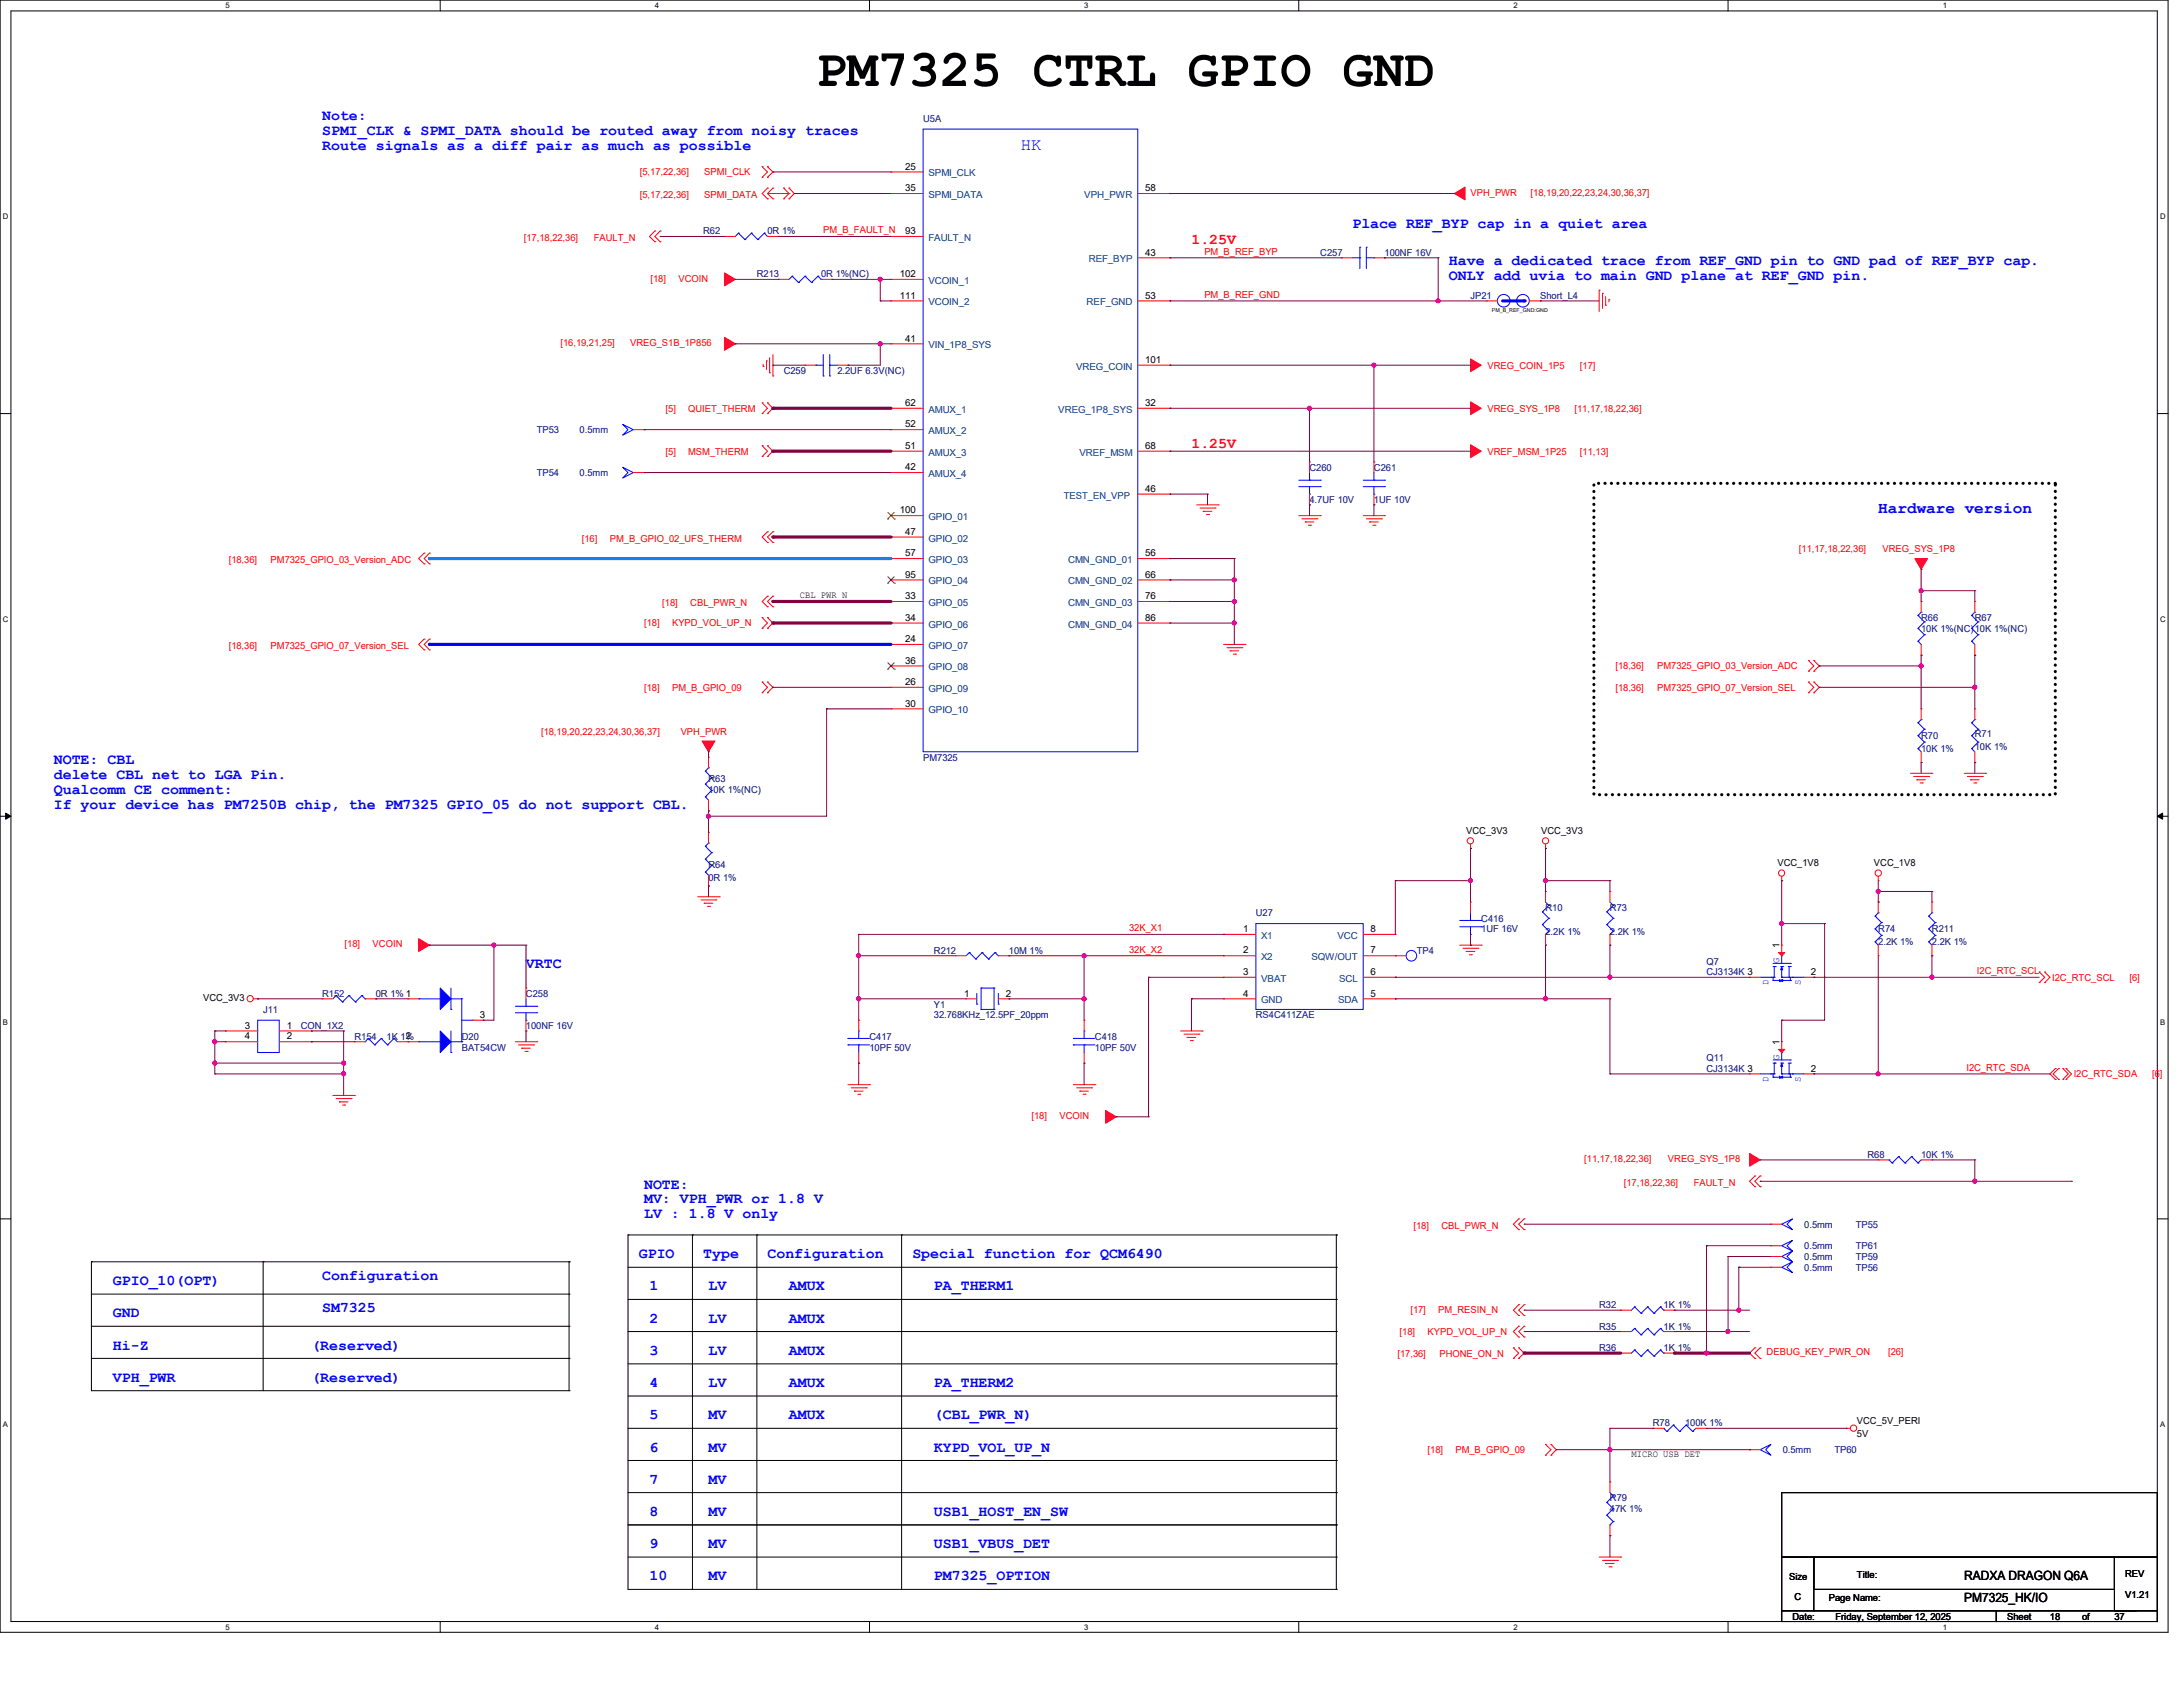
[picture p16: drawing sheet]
<svg xmlns="http://www.w3.org/2000/svg" width="558mm" height="431mm" viewBox="0 0 558 431" stroke-linecap="round" stroke-linejoin="round" font-family="sans-serif">
<defs><g id="words">
<text font-size="13.2" x="208.5" y="22">PM7325 CTRL GPIO GND</text>
<text font-size="4.4" fill="#00f" x="260.9" y="38.4">HK</text>
<text font-size="4.1" fill="#00f" x="480.1" y="131.1">Hardware version</text>
<g font-size="3.8" fill="#00f">
<text x="82.3" y="30.7">Note:</text>
<text x="82.3" y="34.5">SPMI_CLK &amp; SPMI_DATA should be routed away from noisy traces</text>
<text x="82.3" y="38.3">Route signals as a diff pair as much as possible</text>
<text x="345.7" y="58.1">Place REF_BYP cap in a quiet area</text>
<text x="370.4" y="67.7">Have a dedicated trace from REF_GND pin to GND pad of REF_BYP cap.</text>
<text x="370.4" y="71.5">ONLY add uvia to main GND plane at REF_GND pin.</text>
<text x="13.8" y="195.3">NOTE: CBL</text>
<text x="13.8" y="199.1">delete CBL net to LGA Pin.</text>
<text x="13.8" y="202.9">Qualcomm CE comment:</text>
<text x="13.8" y="206.7">If your device has PM7250B chip, the PM7325 GPIO_05 do not support CBL.</text>
<text x="134.5" y="247.4">VRTC</text>
<text x="164.6" y="303.7">NOTE:</text>
<text x="164.6" y="307.5">MV: VPH_PWR or 1.8 V</text>
<text x="164.6" y="311.3">LV : 1.8 V only</text>
<text x="163.3" y="321.5">GPIO</text>
<text x="179.7" y="321.5">Type</text>
<text x="196.2" y="321.5">Configuration</text>
<text x="233.2" y="321.5">Special function for QCM6490</text>
<text x="28.9" y="328.3">GPIO_10(OPT)</text>
<text x="82.3" y="327">Configuration</text>
<text x="166" y="329.7">1</text>
<text x="181.1" y="329.7">LV</text>
<text x="201.7" y="329.7">AMUX</text>
<text x="238.7" y="329.7">PA_THERM1</text>
<text x="82.3" y="335.2">SM7325</text>
<text x="28.9" y="336.5">GND</text>
<text x="166" y="337.9">2</text>
<text x="181.1" y="337.9">LV</text>
<text x="201.7" y="337.9">AMUX</text>
<text x="28.9" y="344.8">Hi-Z</text>
<text x="79.6" y="344.8">(Reserved)</text>
<text x="166" y="346.2">3</text>
<text x="181.1" y="346.2">LV</text>
<text x="201.7" y="346.2">AMUX</text>
<text x="28.9" y="353">VPH_PWR</text>
<text x="79.6" y="353">(Reserved)</text>
<text x="166" y="354.4">4</text>
<text x="181.1" y="354.4">LV</text>
<text x="201.7" y="354.4">AMUX</text>
<text x="238.7" y="354.4">PA_THERM2</text>
<text x="166" y="362.6">5</text>
<text x="181.1" y="362.6">MV</text>
<text x="201.7" y="362.6">AMUX</text>
<text x="238.7" y="362.6">(CBL_PWR_N)</text>
<text x="166" y="370.8">6</text>
<text x="181.1" y="370.8">MV</text>
<text x="238.7" y="370.8">KYPD_VOL_UP_N</text>
<text x="166" y="379.1">7</text>
<text x="181.1" y="379.1">MV</text>
<text x="166" y="387.3">8</text>
<text x="181.1" y="387.3">MV</text>
<text x="238.7" y="387.3">USB1_HOST_EN_SW</text>
<text x="166" y="395.6">9</text>
<text x="181.1" y="395.6">MV</text>
<text x="238.7" y="395.6">USB1_VBUS_DET</text>
<text x="166" y="403.8">10</text>
<text x="181.1" y="403.8">MV</text>
<text x="238.7" y="403.8">PM7325_OPTION</text>
</g>
<g font-size="3.8" fill="#f00">
<text x="304.5" y="62.2">1.25V</text>
<text x="304.5" y="114.4">1.25V</text>
</g>
<g font-size="3.3">
<text x="502.1" y="403.8">RADXA DRAGON Q6A</text>
<text x="502.1" y="409.3">PM7325_HK/IO</text>
</g>
<g font-size="2.5" fill="#000080">
<text x="236" y="31.1">U5A</text>
<text x="179.7" y="59.9">R62</text>
<text x="196.2" y="59.9">0R 1%</text>
<text x="337.5" y="65.4">C257</text>
<text x="353.9" y="65.4">100NF 16V</text>
<text x="193.5" y="70.9">R213</text>
<text x="209.9" y="70.9">0R 1%(NC)</text>
<text x="375.9" y="76.4">JP21</text>
<text x="393.7" y="76.4">Short_L4</text>
<text x="200.3" y="95.5">C259</text>
<text x="214" y="95.5">2.2UF 6.3V(NC)</text>
<text x="137.2" y="110.7">TP53</text>
<text x="148.2" y="110.7">0.5mm</text>
<text x="137.2" y="121.6">TP54</text>
<text x="148.2" y="121.6">0.5mm</text>
<text x="334.7" y="120.3">C260</text>
<text x="351.2" y="120.3">C261</text>
<text x="334.7" y="128.5">4.7UF 10V</text>
<text x="351.2" y="128.5">1UF 10V</text>
<text x="491.1" y="158.7">R66</text>
<text x="491.1" y="161.4">10K 1%(NC)10K 1%(NC)</text>
<text x="504.8" y="158.7">R67</text>
<text x="491.1" y="188.8">R70</text>
<text x="504.8" y="188.3">R71</text>
<text x="504.8" y="191.6">10K 1%</text>
<text x="236" y="194.3">PM7325</text>
<text x="491.1" y="192.1">10K 1%</text>
<text x="181.1" y="199.8">R63</text>
<text x="181.1" y="202.6">10K 1%(NC)</text>
<text x="181.1" y="221.7">R64</text>
<text x="181.1" y="225">0R 1%</text>
<text x="395.1" y="232.7">R10</text>
<text x="411.5" y="232.7">R73</text>
<text x="321" y="234.1">U27</text>
<text x="378.6" y="235.5">C416</text>
<text x="378.6" y="238.2">1UF 16V</text>
<text x="395.1" y="238.8">2.2K 1%</text>
<text x="411.5" y="238.8">2.2K 1%</text>
<text x="480.1" y="238.2">R74</text>
<text x="493.8" y="238.2">R211</text>
<text x="238.7" y="243.7">R212</text>
<text x="257.9" y="243.7">10M 1%</text>
<text x="362.2" y="243.7">TP4</text>
<text x="480.1" y="241.5">2.2K 1%</text>
<text x="493.8" y="241.5">2.2K 1%</text>
<text x="436.2" y="246.4">Q7</text>
<text x="436.2" y="249.2">CJ3134K 3</text>
<text x="82.3" y="254.7">R152</text>
<text x="96.1" y="254.7">0R 1% 1</text>
<text x="134.5" y="254.7">C258</text>
<text x="238.7" y="257.4">Y1</text>
<text x="67.3" y="258.8">J11</text>
<text x="76.9" y="262.9">CON_1X2</text>
<text x="134.5" y="262.9">100NF 16V</text>
<text x="238.7" y="260.1">32.768KHz_12.5PF_20ppm</text>
<text x="321" y="260.1">RS4C411ZAE</text>
<text x="90.6" y="265.6">R154</text>
<text x="98.8" y="265.6">1K 1%</text>
<text x="118" y="265.6">D20</text>
<text x="118" y="268.4">BAT54CW</text>
<text x="222.2" y="265.6">C417</text>
<text x="222.2" y="268.4">10PF 50V</text>
<text x="279.9" y="265.6">C418</text>
<text x="279.9" y="268.4">10PF 50V</text>
<text x="436.2" y="271.1">Q11</text>
<text x="436.2" y="273.9">CJ3134K 3</text>
<text x="477.4" y="295.8">R68</text>
<text x="491.1" y="295.8">10K 1%</text>
<text x="461.2" y="313.6">0.5mm</text>
<text x="474.3" y="313.6">TP55</text>
<text x="461.2" y="319.2">0.5mm</text>
<text x="461.2" y="321.9">0.5mm</text>
<text x="474.3" y="319.2">TP61</text>
<text x="474.3" y="321.9">TP59</text>
<text x="461.2" y="324.6">0.5mm</text>
<text x="474.3" y="324.6">TP56</text>
<text x="408.8" y="334.2">R32</text>
<text x="425.2" y="334.2">1K 1%</text>
<text x="408.8" y="339.7">R35</text>
<text x="425.2" y="339.7">1K 1%</text>
<text x="408.8" y="345.2">R36</text>
<text x="425.2" y="345.2">1K 1%</text>
<text x="422.5" y="364.4">R78</text>
<text x="430.7" y="364.4">100K 1%</text>
<text x="455.7" y="371.3">0.5mm</text>
<text x="468.9" y="371.3">TP60</text>
<text x="411.5" y="383.6">R79</text>
<text x="411.5" y="386.3">47K 1%</text>
</g>
<g font-size="2.5" fill="#f00">
<text x="163.5" y="44.8">[5,17,22,36]</text>
<text x="180" y="44.8">SPMI_CLK</text>
<text x="163.5" y="50.6">[5,17,22,36]</text>
<text x="180" y="50.6">SPMI_DATA</text>
<text x="375.9" y="50">VPH_PWR</text>
<text x="391.2" y="50">[18,19,20,22,23,24,30,36,37]</text>
<text x="210.4" y="59.6">PM_B_FAULT_N</text>
<text x="133.9" y="61.6">[17,18,22,36]</text>
<text x="151.8" y="61.6">FAULT_N</text>
<text x="307.8" y="65.1">PM_B_REF_BYP</text>
<text x="166.3" y="72">[18]</text>
<text x="173.4" y="72">VCOIN</text>
<text x="307.8" y="76.1">PM_B_REF_GND</text>
<text x="143.3" y="88.4">[16,19,21,25]</text>
<text x="161.1" y="88.4">VREG_S1B_1P856</text>
<text x="380.2" y="94.2">VREG_COIN_1P5</text>
<text x="403.9" y="94.2">[17]</text>
<text x="170.1" y="105.2">[5]</text>
<text x="175.9" y="105.2">QUIET_THERM</text>
<text x="380.2" y="105.2">VREG_SYS_1P8</text>
<text x="402.5" y="105.2">[11,17,18,22,36]</text>
<text x="170.1" y="116.1">[5]</text>
<text x="175.9" y="116.1">MSM_THERM</text>
<text x="380.2" y="116.1">VREF_MSM_1P25</text>
<text x="403.9" y="116.1">[11,13]</text>
<text x="58.5" y="143.8">[18,36]</text>
<text x="69.2" y="143.8">PM7325_GPIO_03_Version_ADC</text>
<text x="148.7" y="138.3">[16]</text>
<text x="155.9" y="138.3">PM_B_GPIO_02_UFS_THERM</text>
<text x="459.8" y="141.1">[11,17,18,22,36]</text>
<text x="481.2" y="141.1">VREG_SYS_1P8</text>
<text x="169.3" y="154.8">[18]</text>
<text x="176.4" y="154.8">CBL_PWR_N</text>
<text x="164.6" y="160">[18]</text>
<text x="171.8" y="160">KYPD_VOL_UP_N</text>
<text x="58.5" y="165.8">[18,36]</text>
<text x="69.2" y="165.8">PM7325_GPIO_07_Version_SEL</text>
<text x="412.9" y="171">[18,36]</text>
<text x="423.6" y="171">PM7325_GPIO_03_Version_ADC</text>
<text x="164.6" y="176.5">[18]</text>
<text x="171.8" y="176.5">PM_B_GPIO_09</text>
<text x="412.9" y="176.5">[18,36]</text>
<text x="423.6" y="176.5">PM7325_GPIO_07_Version_SEL</text>
<text x="138.3" y="187.7">[18,19,20,22,23,24,30,36,37]</text>
<text x="174" y="187.7">VPH_PWR</text>
<text x="288.6" y="238">32K_X1</text>
<text x="88.1" y="242.1">[18]</text>
<text x="95.2" y="242.1">VCOIN</text>
<text x="288.6" y="243.4">32K_X2</text>
<text x="505.3" y="248.9">I2C_RTC_SCL</text>
<text x="524.6" y="250.6">I2C_RTC_SCL</text>
<text x="544.3" y="250.6">[6]</text>
<text x="502.6" y="273.6">I2C_RTC_SDA</text>
<text x="530.1" y="275.3">I2C_RTC_SDA</text>
<text x="550.1" y="275.3">[6</text>
<text x="552.1" y="275.3">]</text>
<text x="263.7" y="286">[18]</text>
<text x="270.8" y="286">VCOIN</text>
<text x="405" y="296.9">[11,17,18,22,36]</text>
<text x="426.3" y="296.9">VREG_SYS_1P8</text>
<text x="415.1" y="302.9">[17,18,22,36]</text>
<text x="432.9" y="302.9">FAULT_N</text>
<text x="361.3" y="313.9">[18]</text>
<text x="368.5" y="313.9">CBL_PWR_N</text>
<text x="360.5" y="335.6">[17]</text>
<text x="367.6" y="335.6">PM_RESIN_N</text>
<text x="357.8" y="341.1">[18]</text>
<text x="364.9" y="341.1">KYPD_VOL_UP_N</text>
<text x="357.2" y="346.6">[17,36]</text>
<text x="367.9" y="346.6">PHONE_ON_N</text>
<text x="451.6" y="346.3">DEBUG_KEY_PWR_ON</text>
<text x="482.6" y="346.3">[26]</text>
<text x="364.9" y="371.3">[18]</text>
<text x="372" y="371.3">PM_B_GPIO_09</text>
</g>
<g font-size="2.5">
<text x="231.4" y="43.3">25</text>
<text x="231.4" y="48.9">35</text>
<text x="292.7" y="48.9">58</text>
<text x="231.4" y="59.8">93</text>
<text x="292.7" y="65.3">43</text>
<text x="230" y="70.8">102</text>
<text x="230" y="76.3">111</text>
<text x="292.7" y="76.3">53</text>
<text x="231.4" y="87.2">41</text>
<text x="292.7" y="92.7">101</text>
<text x="231.4" y="103.7">62</text>
<text x="292.7" y="103.7">32</text>
<text x="231.4" y="109.2">52</text>
<text x="231.4" y="114.7">51</text>
<text x="292.7" y="114.7">68</text>
<text x="231.4" y="120.1">42</text>
<text x="292.7" y="125.6">46</text>
<text x="230" y="131.1">100</text>
<text x="231.4" y="136.6">47</text>
<text x="231.4" y="142.1">57</text>
<text x="292.7" y="142.1">56</text>
<text x="231.4" y="147.6">95</text>
<text x="292.7" y="147.6">66</text>
<text x="204.4" y="152.9">CBL_PWR_N</text>
<text x="231.4" y="153.1">33</text>
<text x="292.7" y="153.1">76</text>
<text x="231.4" y="158.6">34</text>
<text x="292.7" y="158.6">86</text>
<text x="231.4" y="164">24</text>
<text x="231.4" y="169.5">36</text>
<text x="231.4" y="175">26</text>
<text x="231.4" y="180.5">30</text>
<text x="374.8" y="213">VCC_3V3</text>
<text x="394" y="213">VCC_3V3</text>
<text x="454.3" y="221.2">VCC_1V8</text>
<text x="479" y="221.2">VCC_1V8</text>
<text x="317.8" y="238.1">1</text>
<text x="350.4" y="238.1">8</text>
<text x="317.8" y="243.6">2</text>
<text x="350.4" y="243.6">7</text>
<text x="454.8" y="242.3" transform="rotate(-90 454.8 242.3)">1</text>
<text x="317.8" y="249.1">3</text>
<text x="350.4" y="249.1">6</text>
<text x="462.8" y="249.1">2</text>
<text x="51.9" y="255.8">VCC_3V3</text>
<text x="246.4" y="254.6">1</text>
<text x="257.1" y="254.6">2</text>
<text x="317.8" y="254.6">4</text>
<text x="350.4" y="254.6">5</text>
<text x="62.6" y="262.8">3</text>
<text x="73.3" y="262.8">1</text>
<text x="122.6" y="260.1">3</text>
<text x="62.6" y="265.6">4</text>
<text x="73.3" y="265.6">2</text>
<text x="103.8" y="265.6">2</text>
<text x="454.8" y="267" transform="rotate(-90 454.8 267)">1</text>
<text x="462.8" y="273.8">2</text>
<text x="474.6" y="363.9">VCC_5V_PERI</text>
<text x="474.6" y="367.2">5V</text>
<text x="417" y="372.3">MICRO USB DET</text>
<text x="457.3" y="403.6">Size</text>
<text x="474.6" y="403.1">Title:</text>
<text x="543.2" y="402.8">REV</text>
<text x="458.2" y="413.8">Date:</text>
<text x="458.7" y="408.9">C</text>
<text x="467.5" y="409.1">Page Name:</text>
<text x="469.1" y="413.8">Friday, September 12, 2025</text>
<text x="513" y="413.8">Sheet</text>
<text x="524" y="413.8">18</text>
<text x="532.2" y="413.8">of</text>
<text x="540.5" y="413.8">37</text>
<text x="543.2" y="408.3">V1.21</text>
</g>
<g font-size="2.5" fill="#004080">
<text x="237.3" y="45.1">SPMI_CLK</text>
<text x="237.3" y="50.6">SPMI_DATA</text>
<text x="277.2" y="50.6">VPH_PWR</text>
<text x="237.3" y="61.6">FAULT_N</text>
<text x="278.3" y="67">REF_BYP</text>
<text x="237.3" y="72.5">VCOIN_1</text>
<text x="237.3" y="78">VCOIN_2</text>
<text x="277.7" y="78">REF_GND</text>
<text x="237.3" y="89">VIN_1P8_SYS</text>
<text x="275" y="94.4">VREG_COIN</text>
<text x="237.3" y="105.5">AMUX_1</text>
<text x="270.5" y="105.5">VREG_1P8_SYS</text>
<text x="237.3" y="110.9">AMUX_2</text>
<text x="237.3" y="116.4">AMUX_3</text>
<text x="275.9" y="116.4">VREF_MSM</text>
<text x="237.3" y="121.9">AMUX_4</text>
<text x="271.9" y="127.4">TEST_EN_VPP</text>
<text x="237.3" y="132.9">GPIO_01</text>
<text x="237.3" y="143.8">GPIO_03</text>
<text x="237.3" y="138.3">GPIO_02</text>
<text x="273" y="143.8">CMN_GND_01</text>
<text x="237.3" y="149.3">GPIO_04</text>
<text x="273" y="149.3">CMN_GND_02</text>
<text x="237.3" y="154.8">GPIO_05</text>
<text x="273" y="154.8">CMN_GND_03</text>
<text x="237.3" y="160.3">GPIO_06</text>
<text x="273" y="160.3">CMN_GND_04</text>
<text x="237.3" y="165.8">GPIO_07</text>
<text x="237.3" y="171.3">GPIO_08</text>
<text x="237.3" y="176.7">GPIO_09</text>
<text x="237.3" y="182.2">GPIO_10</text>
<text x="322.4" y="239.9">X1</text>
<text x="341.9" y="239.9">VCC</text>
<text x="322.4" y="245.3">X2</text>
<text x="335.2" y="245.3">SQW/OUT</text>
<text x="322.4" y="250.8">VBAT</text>
<text x="342.3" y="250.8">SCL</text>
<text x="322.4" y="256.3">GND</text>
<text x="342" y="256.3">SDA</text>
</g>
<g font-size="2.5" fill="#00f">
<text x="452" y="251.6" transform="rotate(-90 452 251.6)">D</text>
<text x="454.8" y="246.1" transform="rotate(-90 454.8 246.1)">G</text>
<text x="460.3" y="251.6" transform="rotate(-90 460.3 251.6)">S</text>
<text x="454.8" y="270.8" transform="rotate(-90 454.8 270.8)">G</text>
<text x="452" y="276.3" transform="rotate(-90 452 276.3)">D</text>
<text x="460.3" y="276.3" transform="rotate(-90 460.3 276.3)">S</text>
</g>
<g font-size="2">
<text x="57.7" y="2.1">5</text>
<text x="167.4" y="2.1">4</text>
<text x="277.1" y="2.1">3</text>
<text x="386.8" y="2.1">2</text>
<text x="496.6" y="2.1">1</text>
<text x=".8" y="56">D</text>
<text x="552.2" y="56">D</text>
<text x=".8" y="158.9">C</text>
<text x="552.2" y="158.9">C</text>
<text x=".8" y="261.7">B</text>
<text x="552.2" y="261.7">B</text>
<text x=".8" y="364.6">A</text>
<text x="552.2" y="364.6">A</text>
<text x="57.7" y="416.3">5</text>
<text x="167.4" y="416.3">4</text>
<text x="277.1" y="416.3">3</text>
<text x="386.8" y="416.3">2</text>
<text x="496.6" y="416.3">1</text>
</g>
<text font-size="1.4" x="381.3" y="79.7">PM_B_REF_GND:GND</text>
</g></defs>
<g fill="none" stroke="#000" stroke-width=".26">
<path d="M0 0h554.2v417h-554.2zM2.8 2.8h548.6v411.5h-548.6zM112.5 0v2.8M222.2 0v2.8M332 0v2.8M441.7 0v2.8M0 105.7h2.8M551.4 105.7h2.8M0 208.5h2.8M1.4 207.7l1.4 .8-1.4 .8zM551.4 208.5l1.4-.8v1.6zM551.4 208.5h2.8"/>
<path d="M0 311.4h2.8M160.5 315.5h.1M160.5 315.5h181.1M160.5 315.5v90.6h181.1M177 315.5h.1M177 315.5v90.6M193.5 315.5h.1M193.5 315.5v90.6M230.5 315.5h.1M230.5 315.5v90.6M341.6 315.5h.1M341.6 315.5v90.6"/>
<path d="M551.4 311.4h2.8M23.4 322.4h.1M23.4 322.4h122.1M23.4 322.4v32.9h122.1M23.4 330.6h122.1M23.4 338.8h122.1M67.3 322.4h.1M67.3 322.4v32.9M145.5 322.4h.1M145.5 330.6h.1M145.5 338.8h.1M145.5 322.4v32.9"/>
<path d="M160.5 323.8h181.1M160.5 332h181.1M341.6 323.8h.1M341.6 332h.1M23.4 347h122.1M145.5 347h.1M145.5 355.3h.1M160.5 340.2h181.1M160.5 348.4h181.1M160.5 356.7h181.1M341.6 340.2h.1M341.6 348.4h.1"/>
<path d="M341.6 356.7h.1M160.5 364.9h181.1M160.5 373.1h181.1M341.6 364.9h.1M341.6 373.1h.1M160.5 381.3h181.1M160.5 389.6h181.1M160.5 397.8h181.1M341.6 381.3h.1M341.6 389.6h.1M341.6 397.8h.1M112.5 414.3v2.7"/>
<path d="M222.2 414.3v2.7M332 414.3v2.7M341.6 406.1h.1M441.7 414.3v2.7"/>
</g>
<path d="M1.4 207.7l1.4 .8-1.4 .8zM551.4 208.5l1.4-.8v1.6z" fill="#000"/>
<path d="M407.4 123.5h118v79.5h-118z" fill="none" stroke="#000" stroke-width=".8" stroke-dasharray="0 1.6"/>
<g fill="none" stroke="#f00" stroke-width=".26">
<path d="M167.4 59h.1M167.4 59l-1.4 1.4 1.4 1.4M168.7 59h.1M168.7 59l-1.3 1.4 1.3 1.4M194.8 45.3h.1M194.8 42.6h.1M194.8 42.6l1.4 1.3-1.4 1.4M196.2 48h.1M196.2 50.8h.1M196.2 42.6h.1M196.2 45.3h.1M196.2 48l-1.4 1.4 1.4 1.4"/>
<path d="M196.2 49.4l1.4 1.4M196.2 49.4h5.5M196.2 42.6l1.4 1.3-1.4 1.4M197.6 48h.1M197.6 50.8h.1M197.6 48l-1.4 1.4M200.3 48h.1M200.3 50.8h.1M200.3 48l1.4 1.4M201.7 50.8h.1M201.7 48h.1M201.7 49.4h.1"/>
<path d="M201.7 48l1.3 1.4-1.3 1.4M201.7 49.4l-1.4 1.4M167.4 61.8h.1M168.7 61.8h.1M408.8 74.1h.1M408.8 74.1v5.5M409.6 74.9h.1M409.6 74.9v3.9M410.4 78h.1M410.4 75.8v2.2M411.3 76.6h.1M411.3 76.6v.5"/>
<path d="M195.1 93.6h.1M195.1 93v.6M195.9 92.2h.1M195.9 92.2v2.2M196.7 95.2h.1M196.7 91.4v3.8M197.6 96.1h.1M197.6 90.6v5.5M305.9 129h5.5M306.7 129.8h3.9M307.6 130.6h.1M307.6 130.6h2.2"/>
<path d="M308.4 131.4h.5M308.9 131.4h.1M310.6 129.8h.1M311.4 129h.1M332 131.7h5.5M332.8 132.5h3.8M333.6 133.3h.1M333.6 133.3h2.2M334.4 134.2h.6M335 134.2h.1M336.6 132.5h.1M337.5 131.7h.1"/>
<path d="M348.4 131.7h5.5M349.2 132.5h3.9M350.1 133.3h.1M350.1 133.3h2.2M350.9 134.2h.6M351.5 134.2h.1M353.1 132.5h.1M353.9 131.7h.1M312.8 164.6h5.5M313.6 165.5h3.9M314.4 166.3h.1M314.4 166.3h2.2"/>
<path d="M315.3 167.1h.5M315.8 167.1h.1M317.5 165.5h.1M318.3 164.6h.1M488.4 197.6h5.4M489.2 198.4h3.8M490 199.2h.1M490 199.2h2.2M493 198.4h.1M493.8 197.6h.1M502.1 197.6h5.4M502.9 198.4h3.8"/>
<path d="M503.7 199.2h.1M503.7 199.2h2.2M506.7 198.4h.1M507.5 197.6h.1M375.9 216.7h.1M375.9 215.6v1.1M395.1 216.7h.1M395.1 215.6v1.1M490.8 200h.6M491.4 200h.1M504.5 200h.6M505.1 200h.1"/>
<path d="M178.4 229.1h5.5M179.2 229.9h3.8M180 230.8h.1M180 230.8h2.2M180.8 231.6h.6M181.4 231.6h.1M183 229.9h.1M183.9 229.1h.1M455.4 225h.1M455.4 223.9v1.1M480.1 225h.1M480.1 223.9v1.1"/>
<path d="M64.8 255.2h1.1M65.9 255.2h.1M373.1 241.5h5.5M373.9 242.3h3.9M374.8 243.1h.1M374.8 243.1h2.2M375.6 243.9h.5M376.1 243.9h.1M377.8 242.3h.1M378.6 241.5h.1M85.1 279.9h5.5M90.6 279.9h.1"/>
<path d="M131.7 266.1h5.5M132.5 267h3.9M133.3 267.8h.1M133.3 267.8h2.3M134.2 268.6h.5M134.7 268.6h.1M136.4 267h.1M137.2 266.1h.1M216.7 277.1h5.5M217.6 277.9h3.8M218.4 278.8h.1M218.4 278.8h2.2"/>
<path d="M219.2 279.6h.6M219.8 279.6h.1M221.4 277.9h.1M222.2 277.1h.1M274.4 277.1h5.5M275.2 277.9h3.8M276 278.8h.1M276 278.8h2.2M276.9 279.6h.5M277.4 279.6h.1M279 277.9h.1M279.9 277.1h.1"/>
<path d="M301.8 263.4h5.5M302.6 264.2h3.9M303.4 265h.1M303.4 265h2.2M304.3 265.9h.5M304.8 265.9h.1M306.5 264.2h.1M307.3 263.4h.1M85.9 280.7h3.8M86.7 281.5h.1M86.7 281.5h2.2M87.5 282.3h.6"/>
<path d="M88.1 282.3h.1M89.7 280.7h.1M471.9 364.9h.1M471.9 364.9h1.1M408.8 397.8h5.5M409.6 398.7h3.9M410.4 399.5h.1M410.4 399.5h2.2M413.5 398.7h.1M414.3 397.8h.1M411.3 400.3h.5M411.8 400.3h.1"/>
<circle cx="375.8" cy="214.8" r=".8"/>
<circle cx="395.1" cy="214.8" r=".8"/>
<circle cx="455.4" cy="223" r=".79"/>
<circle cx="480.1" cy="223.1" r=".8"/>
<circle cx="63.9" cy="255.1" r=".79"/>
<circle cx="473.8" cy="364.9" r=".8"/>
</g>
<path d="M185.2 69.7l2.8 1.7-2.8 1.6z" fill-rule="evenodd" fill="#f00"/>
<path d="M185.2 69.7l2.8 1.7-2.8 1.6z" fill="none" stroke="#f00" stroke-width=".26"/>
<path d="M185.2 86.2l2.8 1.6-2.8 1.7z" fill-rule="evenodd" fill="#f00"/>
<g fill="none" stroke="#f00" stroke-width=".26">
<path d="M185.2 86.2l2.8 1.6-2.8 1.7zM194.8 105.7h.1M194.8 102.9h.1M194.8 116.6h.1M194.8 113.9h.1M194.8 102.9l1.4 1.4-1.4 1.4M194.8 113.9l1.4 1.4-1.4 1.3M196.2 102.9h.1M196.2 105.7h.1M196.2 113.9h.1M196.2 116.6h.1M196.2 102.9l1.4 1.4-1.4 1.4"/>
<path d="M196.2 113.9l1.4 1.4-1.4 1.3M194.8 157.8h.1M194.8 157.8l1.4 1.4-1.4 1.3M196.2 157.8h.1M196.2 157.8l1.4 1.4-1.4 1.3M194.8 160.5h.1M196.2 160.5h.1"/>
</g>
<path d="M371.8 49.4l2.7-1.6v3.3z" fill-rule="evenodd" fill="#f00"/>
<path d="M371.8 49.4l2.7-1.6v3.3z" fill="none" stroke="#f00" stroke-width=".26"/>
<path d="M375.9 91.7l2.7 1.6-2.7 1.7z" fill-rule="evenodd" fill="#f00"/>
<path d="M375.9 91.7l2.7 1.6-2.7 1.7z" fill="none" stroke="#f00" stroke-width=".26"/>
<path d="M375.9 102.7l2.7 1.6-2.7 1.6z" fill-rule="evenodd" fill="#f00"/>
<path d="M375.9 102.7l2.7 1.6-2.7 1.6z" fill="none" stroke="#f00" stroke-width=".26"/>
<path d="M375.9 113.6l2.7 1.7-2.7 1.6z" fill-rule="evenodd" fill="#f00"/>
<path d="M375.9 113.6l2.7 1.7-2.7 1.6z" fill="none" stroke="#f00" stroke-width=".26"/>
<path d="M107 239.8l2.8 1.7-2.8 1.6z" fill-rule="evenodd" fill="#f00"/>
<g fill="none" stroke="#f00" stroke-width=".26">
<path d="M196.2 135.8h.1M196.2 138.6h.1M196.2 135.8l-1.4 1.4 1.4 1.4M197.6 135.8h.1M197.6 138.6h.1M197.6 135.8l-1.4 1.4 1.4 1.4M196.2 152.3h.1M196.2 155h.1M196.2 152.3l-1.4 1.4 1.4 1.3M197.6 152.3h.1M197.6 155h.1M197.6 152.3l-1.4 1.4 1.4 1.3"/>
<path d="M194.8 177h.1M194.8 174.2h.1M194.8 174.2l1.4 1.4-1.4 1.4M196.2 174.2h.1M196.2 177h.1M196.2 174.2l1.4 1.4-1.4 1.4M107 239.8l2.8 1.7-2.8 1.6z"/>
</g>
<path d="M179.5 189.3h3.3l-1.7 2.8z" fill-rule="evenodd" fill="#f00"/>
<g fill="none" stroke="#f00" stroke-width=".26">
<path d="M108.4 141.3h.1M108.4 144.1h.1M108.4 141.3l-1.4 1.4 1.4 1.4M109.8 141.3h.1M109.8 144.1h.1M109.8 141.3l-1.4 1.4 1.4 1.4M108.4 163.3h.1M108.4 166h.1M108.4 163.3l-1.4 1.3 1.4 1.4M109.8 163.3h.1M109.8 166h.1M109.8 163.3l-1.4 1.3 1.4 1.4"/>
<path d="M179.5 189.3h3.3l-1.7 2.8z"/>
</g>
<path d="M489.5 142.7h3.2l-1.6 2.8z" fill-rule="evenodd" fill="#f00"/>
<g fill="none" stroke="#f00" stroke-width=".26">
<path d="M489.5 142.7h3.2l-1.6 2.8zM462.3 171.5h.1M462.3 168.7h.1M462.3 177h.1M462.3 174.2h.1M462.3 168.7l1.3 1.4-1.3 1.4M462.3 174.2l1.3 1.4-1.3 1.4M463.6 168.7h.1M463.6 171.5h.1M463.6 174.2h.1M463.6 177h.1M463.6 168.7l1.4 1.4-1.4 1.4"/>
<path d="M463.6 174.2l1.4 1.4-1.4 1.4M448.6 300.4h.1M448.6 303.2h.1M448.6 300.4l-1.4 1.4 1.4 1.4M449.9 300.4h.1M449.9 303.2h.1M449.9 300.4l-1.3 1.4 1.3 1.4"/>
</g>
<path d="M447.2 294.7l2.7 1.6-2.7 1.6z" fill-rule="evenodd" fill="#f00"/>
<g fill="none" stroke="#f00" stroke-width=".26">
<path d="M447.2 294.7l2.7 1.6-2.7 1.6zM388.2 311.4h.1M388.2 314.2h.1M388.2 311.4l-1.4 1.4 1.4 1.4M389.6 311.4h.1M389.6 314.2h.1M389.6 311.4l-1.4 1.4 1.4 1.4M388.2 338.8h.1M388.2 333.3h.1M388.2 336.1h.1M388.2 338.8l-1.4 1.4 1.4 1.4M388.2 333.3l-1.4 1.4 1.4 1.4"/>
<path d="M389.6 338.8h.1M389.6 333.3h.1M389.6 336.1h.1M389.6 338.8l-1.4 1.4 1.4 1.4M389.6 333.3l-1.4 1.4 1.4 1.4M386.8 347h.1M386.8 344.3h.1M386.8 344.3l1.4 1.4-1.4 1.3M388.2 341.6h.1M388.2 344.3h.1M388.2 347h.1M388.2 344.3l1.4 1.4-1.4 1.3"/>
<path d="M389.6 341.6h.1M448.6 347h.1M448.6 344.3h.1M448.6 344.3l-1.4 1.4 1.4 1.3M449.9 344.3h.1M449.9 347h.1M449.9 344.3l-1.3 1.4 1.3 1.3M395.1 371.8h.1M395.1 369h.1M395.1 369l1.4 1.4-1.4 1.4M396.5 369h.1M396.5 371.8h.1"/>
<path d="M396.5 369l1.3 1.4-1.3 1.4"/>
</g>
<path d="M282.6 283.7l2.7 1.6-2.7 1.7z" fill-rule="evenodd" fill="#f00"/>
<g fill="none" stroke="#f00" stroke-width=".26">
<path d="M227.8 43.9h.1M227.8 49.4h.1M227.8 43.9h8.2M227.8 49.4h8.2M290.8 49.4h8.2M299 49.4h.1M227.8 76.9h.1M227.8 60.4h.1M227.8 71.4h.1M227.8 76.9h8.2M227.8 60.4h8.2M227.8 71.4h8.2"/>
<path d="M290.8 76.9h8.2M290.8 65.9h8.2M299 65.9h.1M299 76.9h.1M227.8 87.8h.1M227.8 87.8h8.2M290.8 93.3h8.2M299 93.3h.1M227.8 104.3h.1M227.8 109.8h.1M227.8 115.3h.1M227.8 104.3h8.2"/>
<path d="M227.8 109.8h8.2M227.8 115.3h8.2M290.8 104.3h8.2M290.8 115.3h8.2M299 104.3h.1M299 115.3h.1M227.8 120.7h.1M227.8 131.7h.1M227.8 137.2h.1M227.8 120.7h8.2M227.8 131.7h8.2M227.8 137.2h8.2"/>
<path d="M290.8 126.2h8.2M299 126.2h.1M227.8 142.7h.1M227.8 148.2h.1M227.8 153.7h.1M227.8 159.2h.1M227.8 159.2h8.2M227.8 153.7h8.2M227.8 148.2h8.2M227.8 142.7h8.2M290.8 159.2h8.2M290.8 153.7h8.2"/>
<path d="M290.8 148.2h8.2M290.8 142.7h8.2M299 159.2h.1M299 153.7h.1M299 148.2h.1M299 142.7h.1M227.8 164.6h.1M227.8 170.1h.1M227.8 175.6h.1M227.8 164.6h8.2M227.8 170.1h8.2M227.8 175.6h8.2"/>
<path d="M181.1 193.5h.1M181.1 193.5v2.7M227.8 181.1h.1M227.8 181.1h8.2M181.1 207.2h.1M181.1 204.4v2.8M411.5 227.8h.1M411.5 227.8v2.7M411.5 238.7v2.8M411.5 241.5h.1M521.3 248.3h.1M521.3 251h.1"/>
<path d="M521.3 248.3l1.3 1.4-1.3 1.3M522.6 248.3h.1M522.6 251h.1M522.6 248.3l1.4 1.4-1.4 1.3M525.4 273h.1M525.4 275.8h.1M525.4 273l-1.4 1.4 1.4 1.4M526.2 275.8h.1M526.2 273h.1M526.2 273l-1.4 1.4 1.4 1.4M527.3 275.8h.1M527.3 273h.1"/>
<path d="M527.3 273l1.4 1.4-1.4 1.4M528.1 273h.1M528.1 275.8h.1M528.1 273l1.4 1.4-1.4 1.4M282.6 283.7l2.7 1.6-2.7 1.7z"/>
</g>
<path d="M455.4 381.3h96v16.5h-96zM455.4 397.8h8.2v13.7h-8.2zM463.6 397.8h76.9v8.3h-76.9zM540.5 397.8h10.9v13.7h-10.9zM455.4 411.5h54.9v2.8h-54.9zM463.6 411.5h82.3M510.3 411.5h41.1v2.8h-41.1zM545.9 411.5h.1" fill="none" stroke="#000" stroke-width=".26"/>
<g fill="none" stroke="#00f" stroke-width=".26">
<path d="M236 33h54.8v159.1h-54.8zM180.3 197h.1M180.3 197l1.6 1.7M181.1 196.2h.1M181.1 196.2l-.8 .8M181.9 198.7h.1M181.9 198.7l-1.6 1.6M180.3 203.6h.1M180.3 200.3h.1M180.3 203.6l.8 .8M180.3 200.3l1.6 1.6M181.9 201.9h.1"/>
<path d="M181.9 201.9l-1.6 1.7M410.7 233h.1M410.7 236.2h.1M410.7 233l1.7 1.6M410.7 236.2l1.7 1.7M411.5 238.7h.1M411.5 230.5l.9 .8M412.4 231.3h.1M412.4 234.6h.1M412.4 237.9h.1M412.4 231.3l-1.7 1.7M412.4 234.6l-1.7 1.6"/>
<path d="M412.4 237.9l-.9 .8"/>
</g>
<path d="M226.9 132.6h.1M226.9 130.9l1.7 1.7M228.6 130.9l-1.7 1.7M228.6 132.6h.1M226.9 149h.1M226.9 147.4l1.7 1.6M228.6 147.4l-1.7 1.6M228.6 149h.1M226.9 171h.1M226.9 169.3l1.7 1.7M228.6 169.3l-1.7 1.7M228.6 171h.1" fill="none" stroke="#804000" stroke-width=".26"/>
<path d="M112.5 252.4l2.8 2.8-2.8 2.7z" fill-rule="evenodd" fill="#00f"/>
<path d="M112.5 252.4l2.8 2.8-2.8 2.7z" fill="none" stroke="#00f" stroke-width=".26"/>
<path d="M112.5 263.4l2.8 2.7-2.8 2.8z" fill-rule="evenodd" fill="#00f"/>
<g fill="none" stroke="#00f" stroke-width=".26">
<path d="M159.2 108.4l2.7 1.4-2.7 1.4 1.3-1.4zM348.4 124.3h5.5M348.4 122.7h5.5M351.2 126.2h.1M351.2 122.7h.1M351.2 120.7v2M351.2 124.3v1.9M353.9 124.3h.1M353.9 122.7h.1M490.3 191.3h.1M490.3 188h.1M490.3 184.7h.1"/>
<path d="M490.3 191.3l.8 .8M490.3 188l1.6 1.6M490.3 184.7l1.6 1.6M491.1 183.9h.1M491.1 183.9l-.8 .8M491.9 189.6h.1M491.9 186.3h.1M491.9 189.6l-1.6 1.7M491.9 186.3l-1.6 1.7M504 191.3h.1M504 188h.1M504 184.7h.1"/>
<path d="M504 191.3l.8 .8M504 188l1.6 1.6M504 184.7l1.6 1.6M504.8 183.9h.1M504.8 183.9l-.8 .8M505.6 189.6h.1M505.6 186.3h.1M505.6 189.6l-1.6 1.7M505.6 186.3l-1.6 1.7M180.3 219.5h.1M180.3 216.2h.1M180.3 219.5l1.6 1.6"/>
<path d="M180.3 216.2l1.6 1.6M181.1 215.4h.1M181.1 215.4l-.8 .8M181.9 217.8h.1M181.9 217.8l-1.6 1.7M180.3 222.8h.1M180.3 222.8l.8 .8M181.9 221.1h.1M181.9 221.1l-1.6 1.7M321 236h27.4v21.9h-27.4zM394.3 233h.1M394.3 236.2h.1"/>
<path d="M394.3 233l1.6 1.6M394.3 236.2l1.6 1.7M395.1 238.7h.1M395.1 230.5l.8 .8M395.9 231.3h.1M395.9 234.6h.1M395.9 237.9h.1M395.9 231.3l-1.6 1.7M395.9 234.6l-1.6 1.6M395.9 237.9l-.8 .8M107 255.2h.1M107 255.2h5.5"/>
<path d="M115.3 257.9h.1M115.3 252.4v5.5M115.3 255.2h2.7M118 255.2h.1M118 255.2v10.9M131.7 258.7h5.5M131.7 257.1h5.5M134.5 257.1h.1M134.5 255.2v1.9M134.5 258.7v1.9M137.2 258.7h.1M137.2 257.1h.1"/>
<path d="M452.7 249.7h.8M453.5 249.7h.1M453.5 246.9h.1M453.5 246.9v2.8M455.4 244.2h.1M455.4 244.2v1.9M457.3 249.7h.1M457.3 249.7h.9M457.3 246.9v2.8M458.2 249.7h.1M107 266.1h.1M107 266.1h5.5"/>
<path d="M112.5 263.4l2.8 2.7-2.8 2.8zM115.3 268.9h.1M115.3 263.4v5.5M115.3 266.1h2.7M118 266.1h.1M118 260.6h2.7M120.7 260.6h.1M134.5 260.6h.1M216.7 265.3h.1M216.7 267h.1M216.7 265.3h5.5M216.7 267h5.5"/>
<path d="M219.5 263.4h.1M219.5 267h.1M219.5 263.4v1.9M219.5 267v1.9M274.4 265.3h.1M274.4 267h.1M274.4 265.3h5.5M274.4 267h5.5M277.1 263.4h.1M277.1 267h.1M277.1 263.4v1.9M277.1 267v1.9"/>
<path d="M482.9 296.3h.1M482.9 296.3l.8 .8M483.7 297.1h.1M485.3 295.5h.1M485.3 295.5l1.7 1.6M485.3 295.5l-1.6 1.6M487 297.1h.1M488.6 295.5h.1M488.6 295.5l1.7 1.6M488.6 295.5l-1.6 1.6M490.3 297.1h.1M491.1 296.3l-.8 .8"/>
<path d="M455.4 318.3l2.8-1.4-1.4 1.4 1.4 1.3zM455.4 321l2.8-1.4-1.4 1.4 1.4 1.4zM455.4 323.8l2.8-1.4-1.4 1.4 1.4 1.3zM425.2 364.9h.1M425.2 364.9l.9 .8M426.1 365.7h.1M427.7 364.1h.1M427.7 364.1l1.6 1.6M427.7 364.1l-1.6 1.6M429.3 365.7h.1M431 364.1h.1M431 364.1l1.6 1.6"/>
<path d="M431 364.1l-1.7 1.6M432.6 365.7h.1M433.5 364.9l-.9 .8M410.7 383.8h.1M410.7 387.1h.1M410.7 383.8l1.7 1.7M410.7 387.1l1.7 1.6M411.5 389.6h.1M411.5 381.3l.9 .9M412.4 382.2h.1M412.4 385.5h.1M412.4 388.7h.1"/>
<path d="M412.4 382.2l-1.7 1.6M412.4 385.5l-1.7 1.6M412.4 388.7l-.9 .9"/>
</g>
<g fill="none" stroke="#f00" stroke-width=".26">
<path d="M161.9 109.8h2.7M164.6 109.8h.1M351.2 118h.1M351.2 118v2.7M351.2 129h.1M351.2 126.2v2.8M491.1 194.8h.1M491.1 181.1h.1M491.1 181.1v2.8M491.1 192.1v2.7M504.8 194.8h.1M504.8 181.1h.1"/>
<path d="M504.8 181.1v2.8M504.8 192.1v2.7M181.1 212.6h.1M181.1 212.6v2.8M181.1 226.4h.1M181.1 223.6v2.8M312.8 238.7h.1M312.8 238.7h8.2M348.4 238.7h8.3M356.7 238.7h.1M395.1 227.8h.1M395.1 227.8v2.7"/>
<path d="M395.1 238.7v2.8M104.3 255.2h.1M104.3 255.2h2.7M134.5 252.4h.1M134.5 252.4v2.8M312.8 244.2h.1M312.8 249.7h.1M312.8 255.2h.1M312.8 255.2h8.2M312.8 244.2h8.2M312.8 249.7h8.2M348.4 255.2h8.3"/>
<path d="M348.4 244.2h8.3M348.4 249.7h8.3M356.7 255.2h.1M356.7 249.7h.1M356.7 244.2h.1M395.1 241.5h.1M104.3 266.1h.1M104.3 266.1h2.7M120.7 260.6h2.8M123.5 260.6h.1M134.5 263.4h.1M134.5 260.6v2.8"/>
<path d="M219.5 271.6h.1M219.5 260.6h.1M219.5 260.6v2.8M219.5 268.9v2.7M277.1 271.6h.1M277.1 260.6h.1M277.1 260.6v2.8M277.1 268.9v2.7M480.1 296.3h.1M480.1 296.3h2.8M491.1 296.3h2.7M493.8 296.3h.1"/>
<path d="M452.7 318.3h.1M452.7 318.3h2.7M452.7 321h.1M452.7 323.8h.1M452.7 321h2.7M452.7 323.8h2.7M411.5 378.6h.1M411.5 378.6v2.7M422.5 364.9h.1M422.5 364.9h2.7M433.5 364.9h2.7M436.2 364.9h.1"/>
<path d="M411.5 392.3h.1M411.5 389.6v2.7"/>
</g>
<path d="M455.4 246.9l.3 .9h-.5z" fill="#00f"/>
<path d="M455.4 246.9l.3 .9h-.5z" fill="none" stroke="#00f" stroke-width=".26"/>
<path d="M454.9 250.5l.8-.3v.6z" fill="#00f"/>
<g fill="none" stroke="#00f" stroke-width=".26">
<path d="M449.9 249.7h2.8M452.7 249.7h.1M453.2 250.5h.1M453.2 249.7h.1M453.2 250.5h1.7M453.2 249.7v.8M453.2 246.9h.6M453.2 246.1h4.4M453.8 246.9h.1M454.9 250.5l.8-.3v.6zM454.9 250.8h.1M454.9 250.2v.6"/>
<path d="M455.2 246.9h.5M455.4 249.7h.1M455.4 247.8v1.9M455.4 249.7h1.9M455.7 246.9h.1M455.7 250.5h1.9M457.1 246.9h.5M457.6 250.5h.1M457.6 246.9h.1M457.6 246.1h.1M457.6 249.7v.8M458.2 249.7h2.7"/>
<path d="M460.9 249.7h.1"/>
</g>
<path d="M454.6 243.4h1.6l-.8 .8z" fill="#f00"/>
<g fill="none" stroke="#f00" stroke-width=".26">
<path d="M185.2 60.4h.1M185.2 60.4h2.8M196.2 60.4h2.7M198.9 60.4h.1M161.9 120.7h2.7M164.6 120.7h.1M375.9 230.5h.1M375.9 230.5v2.7M375.9 238.7v2.8M375.9 241.5h.1M447.2 249.7h.1M447.2 249.7h2.7"/>
<path d="M454.6 243.4h1.6l-.8 .8zM455.4 241.5h.1M455.4 241.5v2.7M460.9 249.7h2.7M463.6 249.7h.1M90.6 266.1h.1M90.6 266.1h2.7M101.6 266.1h2.7M104.3 266.1h.1"/>
</g>
<g fill="none" stroke="#00f" stroke-width=".26">
<path d="M188.8 59.6h.1M188.8 59.6l-.8 .8M188.8 59.6l1.6 1.6M192.1 59.6h.1M192.1 59.6l-1.7 1.6M192.1 59.6l1.6 1.6M195.4 59.6h.1M195.4 59.6l-1.7 1.6M195.4 59.6l.8 .8M190.4 61.2h.1M193.7 61.2h.1M196.2 60.4h.1"/>
<path d="M159.2 119.4l2.7 1.3-2.7 1.4 1.3-1.4zM373.1 236.8h5.5M373.1 235.2h5.5M375.9 238.7h.1M375.9 235.2h.1M375.9 233.2v2M375.9 236.8v1.9M378.6 236.8h.1M378.6 235.2h.1M93.3 266.1h.1M94.1 265.3h.1M94.1 265.3l1.7 1.7"/>
<path d="M94.1 265.3l-.8 .8M95.8 267h.1M97.5 265.3h.1M97.5 265.3l1.6 1.7M97.5 265.3l-1.7 1.7M99.1 267h.1M100.7 265.3h.1M100.7 265.3l.9 .8M100.7 265.3l-1.6 1.7M452.7 274.4h.8M453.5 274.4h.1M453.5 271.6h.1"/>
<path d="M453.5 271.6v2.8M455.4 268.9h.1M455.4 268.9v1.9M457.3 274.4h.1M457.3 274.4h.9M457.3 271.6v2.8M458.2 274.4h.1"/>
</g>
<path d="M455.4 271.6l.3 .9h-.5z" fill="#00f"/>
<path d="M455.4 271.6l.3 .9h-.5z" fill="none" stroke="#00f" stroke-width=".26"/>
<path d="M454.9 275.2l.8-.3v.6z" fill="#00f"/>
<g fill="none" stroke="#00f" stroke-width=".26">
<path d="M449.9 274.4h2.8M452.7 274.4h.1M453.2 275.2h.1M453.2 274.4h.1M453.2 275.2h1.7M453.2 274.4v.8M453.2 271.6h.6M453.2 270.8h4.4M453.8 271.6h.1M454.9 275.2l.8-.3v.6zM454.9 275.5h.1M454.9 274.9v.6"/>
<path d="M455.2 271.6h.5M455.4 274.4h.1M455.4 272.5v1.9M455.4 274.4h1.9M455.7 271.6h.1M455.7 275.2h1.9M457.1 271.6h.5M457.6 275.2h.1M457.6 271.6h.1M457.6 270.8h.1M457.6 274.4v.8M458.2 274.4h2.7"/>
<path d="M460.9 274.4h.1"/>
</g>
<path d="M454.6 268.1h1.6l-.8 .8z" fill="#f00"/>
<g fill="none" stroke="#f00" stroke-width=".26">
<path d="M198.9 71.4h.1M198.9 71.4h2.8M209.9 71.4h2.7M212.6 71.4h.1M342.9 65.9h.1M342.9 65.9h2.8M351.2 65.9h2.7M353.9 65.9h.1M205.8 93.3h.1M205.8 93.3h2.7M214 93.3h2.7M216.7 93.3h.1"/>
<path d="M334.7 118h.1M334.7 118v2.7M334.7 129h.1M334.7 126.2v2.8M491.1 153.7h.1M491.1 153.7v2.7M504.8 153.7h.1M504.8 153.7v2.7M491.1 167.4h.1M491.1 164.6v2.8M504.8 167.4h.1M504.8 164.6v2.8"/>
<path d="M480.1 230.5h.1M480.1 230.5v2.7M493.8 230.5h.1M493.8 230.5v2.7M82.3 255.2h.1M82.3 255.2h2.8M93.3 255.2h2.8M96.1 255.2h.1M244.2 244.2h.1M244.2 244.2h2.7M246.9 255.2h.1M246.9 255.2h2.8"/>
<path d="M255.2 255.2h2.7M255.2 244.2h2.7M257.9 244.2h.1M257.9 255.2h.1M356.7 244.2h.1M356.7 244.2h2.7M480.1 244.2h.1M480.1 241.5v2.7M493.8 244.2h.1M493.8 241.5v2.7M57.7 263.4h.1M57.7 266.1h.1"/>
<path d="M57.7 263.4h8.2M57.7 266.1h8.2M71.4 263.4h8.2M71.4 266.1h8.2M79.6 263.4h.1M79.6 266.1h.1M447.2 274.4h.1M447.2 274.4h2.7M454.6 268.1h1.6l-.8 .8zM455.4 266.1h.1M455.4 266.1v2.8M460.9 274.4h2.7"/>
<path d="M463.6 274.4h.1M452.7 312.8h.1M452.7 312.8h2.7M414.3 334.7h.1M414.3 334.7h2.7M425.2 334.7h2.8M428 334.7h.1M414.3 340.2h.1M414.3 345.7h.1M414.3 340.2h2.7M414.3 345.7h2.7M425.2 340.2h2.8"/>
<path d="M425.2 345.7h2.8M428 340.2h.1M428 345.7h.1"/>
</g>
<g fill="none" stroke="#00f" stroke-width=".26">
<path d="M202.5 70.6h.1M202.5 70.6l-.8 .8M202.5 70.6l1.6 1.6M204.1 72.2h.1M205.8 70.6h.1M205.8 70.6l-1.7 1.6M205.8 70.6l1.6 1.6M207.4 72.2h.1M209.1 70.6h.1M209.1 70.6l-1.7 1.6M209.1 70.6l.8 .8M209.9 71.4h.1"/>
<path d="M345.7 65.9h1.9M347.6 65.9h.1M347.6 63.2h.1M347.6 63.2v5.4M349.2 63.2h.1M349.2 65.9h2M349.2 63.2v5.4M351.2 65.9h.1M208.5 93.3h.1M208.5 93.3h1.9M210.4 96.1h.1M210.4 90.6v5.5"/>
<path d="M212.1 93.3h.1M212.1 96.1h.1M212.1 93.3h1.9M212.1 90.6v5.5M332 124.3h5.5M332 122.7h5.5M334.7 126.2h.1M334.7 122.7h.1M334.7 120.7v2M334.7 124.3v1.9M337.5 124.3h.1M337.5 122.7h.1"/>
<path d="M490.3 157.2h.1M490.3 157.2l1.6 1.7M491.1 156.4h.1M491.1 156.4l-.8 .8M491.9 158.9h.1M491.9 158.9l-1.6 1.6M504 157.2h.1M504 157.2l1.6 1.7M504.8 156.4h.1M504.8 156.4l-.8 .8M505.6 158.9h.1M505.6 158.9l-1.6 1.6"/>
<path d="M490.3 163.8h.1M490.3 160.5h.1M490.3 163.8l.8 .8M490.3 160.5l1.6 1.7M491.9 162.2h.1M491.9 162.2l-1.6 1.6M504 163.8h.1M504 160.5h.1M504 163.8l.8 .8M504 160.5l1.6 1.7M505.6 162.2h.1M505.6 162.2l-1.6 1.6"/>
<path d="M479.3 237.3h.1M479.3 234.1h.1M479.3 237.3l1.6 1.7M479.3 234.1l1.6 1.6M480.1 233.2h.1M480.1 233.2l-.8 .9M480.9 239h.1M480.9 235.7h.1M480.9 239l-1.6 1.6M480.9 235.7l-1.6 1.6M493 237.3h.1M493 234.1h.1"/>
<path d="M493 237.3l1.7 1.7M493 234.1l1.7 1.6M493.8 233.2h.1M493.8 233.2l-.8 .9M494.7 239h.1M494.7 235.7h.1M494.7 239l-1.7 1.6M494.7 235.7l-1.7 1.6M85.9 254.3h.1M85.9 254.3l-.8 .9M85.9 254.3l1.6 1.7M87.5 256h.1"/>
<path d="M89.2 254.3h.1M89.2 254.3l-1.7 1.7M89.2 254.3l1.6 1.7M90.8 256h.1M92.5 254.3h.1M92.5 254.3l-1.7 1.7M92.5 254.3l.8 .9M93.3 255.2h.1M247.8 243.4h.1M247.8 243.4l-.9 .8M247.8 243.4l1.6 1.6M249.4 245h.1"/>
<path d="M249.7 256.5h.1M249.7 253.8v2.7M250.8 257.9h.1M250.8 252.4h.1M250.8 252.4v5.5M250.8 257.9h3.3M250.8 252.4h3.3M251 243.4h.1M251 243.4l-1.6 1.6M251 243.4l1.7 1.6M252.7 245h.1M254.1 257.9h.1"/>
<path d="M254.1 252.4h.1M254.1 252.4v5.5M254.3 243.4h.1M254.3 243.4l-1.6 1.6M254.3 243.4l.9 .8M255.2 244.2h.1M255.2 256.5h.1M255.2 253.8v2.7M479.3 240.6h.1M479.3 240.6l.8 .9M493 240.6h.1M493 240.6l.8 .9"/>
<path d="M65.9 260.6h5.5v8.3h-5.5zM455.4 312.8l2.8-1.4-1.4 1.4 1.4 1.4zM417.8 339.4h.1M417.8 333.9h.1M417.8 339.4l-.8 .8M417.8 339.4l1.7 1.6M417.8 333.9l-.8 .8M417.8 333.9l1.7 1.6M419.5 335.5h.1M421.1 339.4h.1M421.1 333.9h.1M421.1 339.4l-1.6 1.6"/>
<path d="M421.1 339.4l1.7 1.6M421.1 333.9l-1.6 1.6M421.1 333.9l1.7 1.6M422.8 335.5h.1M424.4 339.4h.1M424.4 333.9h.1M424.4 339.4l-1.6 1.6M424.4 339.4l.8 .8M424.4 333.9l-1.6 1.6M424.4 333.9l.8 .8M425.2 334.7h.1M417.8 344.9h.1"/>
<path d="M417.8 344.9l-.8 .8M417.8 344.9l1.7 1.6M419.5 341h.1M419.5 346.5h.1M421.1 344.9h.1M421.1 344.9l-1.6 1.6M421.1 344.9l1.7 1.6M422.8 341h.1M422.8 346.5h.1M424.4 344.9h.1M424.4 344.9l-1.6 1.6M424.4 344.9l.8 .8"/>
<path d="M425.2 340.2h.1M425.2 345.7h.1"/>
<circle cx="360.8" cy="244.2" r="1.35"/>
</g>
<path d="M384.1 76.9h5.5" fill="none" stroke="#00f" stroke-width=".8"/>
<circle cx="389.6" cy="76.9" r=".4" fill="#00f"/>
<g fill="none" stroke="#00f" stroke-width=".26">
<path d="M449.9 370.4l2.8-1.4-1.4 1.4 1.4 1.4z"/>
<circle cx="384.4" cy="76.8" r="1.62"/>
<circle cx="389.3" cy="76.8" r="1.62"/>
</g>
<path d="M380 76.9h.1M380 76.9h2.7M390.9 76.9h2.8M393.7 76.9h.1M447.2 370.4h.1M447.2 370.4h2.7" fill="none" stroke="#f00" stroke-width=".26"/>
<g fill="none" stroke="#800040" stroke-width=".26">
<path d="M197.6 43.9h.1M197.6 43.9h30.2M203 49.4h.1M203 49.4h24.8M168.7 60.4h.1M168.7 60.4h16.5M188 71.4h10.9M198.9 60.4h.1M198.9 71.4h.1M198.9 60.4h28.9M225 76.9h.1M225 71.4h.1"/>
<path d="M225 76.9h2.8M225 71.4h2.8M225 71.4v5.5M188 87.8h.1M188 87.8h37"/>
</g>
<circle cx="225" cy="87.8" r=".53" fill="#f0f"/>
<circle cx="225" cy="87.8" r=".53" fill="none" stroke="#f0f" stroke-width=".26"/>
<path d="M197.6 93.3h.1M197.6 93.3h8.2" fill="none" stroke="#800040" stroke-width=".26"/>
<path d="M197.6 104.3h30.2" fill="none" stroke="#800040" stroke-width=".8"/>
<circle cx="197.6" cy="104.3" r=".4" fill="#800040"/>
<path d="M216.7 93.3h.1M225 87.8h.1M225 87.8v5.5h-8.3M225 87.8h2.8" fill="none" stroke="#800040" stroke-width=".26"/>
<path d="M197.6 115.3h30.2" fill="none" stroke="#800040" stroke-width=".8"/>
<circle cx="197.6" cy="115.3" r=".4" fill="#800040"/>
<path d="M197.6 159.2h30.2" fill="none" stroke="#800040" stroke-width=".8"/>
<circle cx="197.6" cy="159.2" r=".4" fill="#800040"/>
<path d="M299 49.4h.1M299 49.4h72.8M299 65.9h.1M299 76.9h.1M299 65.9h43.9M353.9 65.9h.1M353.9 65.9h13.7M367.6 65.9h.1M367.6 65.9v11h-68.6" fill="none" stroke="#800040" stroke-width=".26"/>
<circle cx="367.6" cy="76.9" r=".53" fill="#f0f"/>
<circle cx="367.6" cy="76.9" r=".53" fill="none" stroke="#f0f" stroke-width=".26"/>
<g fill="none" stroke="#800040" stroke-width=".26">
<path d="M367.6 76.9h.1M367.6 76.9h12.4M393.7 76.9h.1M393.7 76.9h15.1M299 93.3h.1M299 93.3h52.2M351.2 93.3h.1M351.2 93.3v24.7M299 104.3h.1M299 115.3h.1M299 104.3h35.7M299 115.3h76.9"/>
<path d="M299 126.2h.1M299 126.2h9.7M308.7 126.2h.1M308.7 126.2v2.8"/>
</g>
<circle cx="351.2" cy="93.3" r=".53" fill="#f0f"/>
<circle cx="351.2" cy="93.3" r=".53" fill="none" stroke="#f0f" stroke-width=".26"/>
<path d="M351.2 93.3h.1M351.2 93.3h24.7M334.7 104.3h.1M334.7 104.3v13.7" fill="none" stroke="#800040" stroke-width=".26"/>
<circle cx="334.7" cy="104.3" r=".53" fill="#f0f"/>
<circle cx="334.7" cy="104.3" r=".53" fill="none" stroke="#f0f" stroke-width=".26"/>
<g fill="none" stroke="#800040" stroke-width=".26">
<path d="M334.7 104.3h.1M334.7 104.3h41.2M334.7 129h.1M334.7 129v2.7M351.2 129h.1M351.2 129v2.7M299 159.2h.1M299 153.7h.1M299 148.2h.1M299 159.2h16.5M299 153.7h16.5M299 148.2h16.5"/>
<path d="M315.5 159.2h.1M315.5 159.2v5.4"/>
</g>
<circle cx="315.5" cy="148.1" r=".53" fill="#f0f"/>
<circle cx="315.5" cy="148.1" r=".53" fill="none" stroke="#f0f" stroke-width=".26"/>
<path d="M299 142.7h.1M299 142.7h16.5M315.5 142.7h.1M315.5 148.2h.1M315.5 153.7h.1M315.5 142.7v16.5" fill="none" stroke="#800040" stroke-width=".26"/>
<circle cx="315.5" cy="159.2" r=".53" fill="#f0f"/>
<circle cx="315.5" cy="159.2" r=".53" fill="none" stroke="#f0f" stroke-width=".26"/>
<circle cx="315.5" cy="153.6" r=".53" fill="#f0f"/>
<circle cx="315.5" cy="153.6" r=".53" fill="none" stroke="#f0f" stroke-width=".26"/>
<path d="M109.8 241.5h.1M109.8 241.5h16.4" fill="none" stroke="#800040" stroke-width=".26"/>
<circle cx="126.2" cy="241.4" r=".53" fill="#f0f"/>
<circle cx="126.2" cy="241.4" r=".53" fill="none" stroke="#f0f" stroke-width=".26"/>
<path d="M164.6 109.8h.1M164.6 109.8h63.2M197.6 175.6h.1M197.6 175.6h30.2M134.5 241.5h.1M134.5 241.5v10.9M134.5 263.4h.1M134.5 263.4v2.7" fill="none" stroke="#800040" stroke-width=".26"/>
<path d="M109.8 164.6h118" fill="none" stroke="#00f" stroke-width=".8"/>
<circle cx="109.8" cy="164.6" r=".4" fill="#00f"/>
<path d="M109.8 142.7h118" fill="none" stroke="#0080ff" stroke-width=".8"/>
<circle cx="109.8" cy="142.7" r=".4" fill="#0080ff"/>
<path d="M197.6 137.2h30.2" fill="none" stroke="#800040" stroke-width=".8"/>
<circle cx="197.6" cy="137.2" r=".4" fill="#800040"/>
<path d="M197.6 153.7h30.2" fill="none" stroke="#800040" stroke-width=".8"/>
<circle cx="197.6" cy="153.7" r=".4" fill="#800040"/>
<path d="M181.1 192.1h.1M181.1 192.1v1.4M181.1 207.2h.1M181.1 208.5h.1M181.1 207.2v5.4M181.1 208.5h30.2" fill="none" stroke="#800040" stroke-width=".26"/>
<circle cx="181.1" cy="208.5" r=".53" fill="#f0f"/>
<circle cx="181.1" cy="208.5" r=".53" fill="none" stroke="#f0f" stroke-width=".26"/>
<path d="M491.1 145.5h.1M491.1 150.9h.1M491.1 145.5v8.2M211.3 181.1h.1M211.3 181.1v27.4M211.3 181.1h16.5M181.1 226.4h.1M181.1 226.4v2.7" fill="none" stroke="#800040" stroke-width=".26"/>
<circle cx="491" cy="150.9" r=".53" fill="#f0f"/>
<circle cx="491" cy="150.9" r=".53" fill="none" stroke="#f0f" stroke-width=".26"/>
<path d="M491.1 150.9h.1M491.1 150.9h13.7M504.8 150.9h.1M504.8 150.9v2.8M465 170.1h.1M491.1 167.4h.1M491.1 167.4v2.7h-26.1M504.8 167.4h.1M504.8 167.4v8.2" fill="none" stroke="#800040" stroke-width=".26"/>
<circle cx="491" cy="170.1" r=".53" fill="#f0f"/>
<circle cx="491" cy="170.1" r=".53" fill="none" stroke="#f0f" stroke-width=".26"/>
<path d="M465 175.6h.1M465 175.6h39.8M491.1 170.1h.1M491.1 170.1v11" fill="none" stroke="#800040" stroke-width=".26"/>
<circle cx="504.8" cy="175.6" r=".53" fill="#f0f"/>
<circle cx="504.8" cy="175.6" r=".53" fill="none" stroke="#f0f" stroke-width=".26"/>
<path d="M504.8 175.6h.1M504.8 175.6v5.5M491.1 194.8h.1M491.1 194.8v2.8M504.8 194.8h.1M504.8 194.8v2.8M449.9 301.8h.1M449.9 301.8h54.9" fill="none" stroke="#800040" stroke-width=".26"/>
<circle cx="504.8" cy="301.8" r=".53" fill="#f0f"/>
<circle cx="504.8" cy="301.8" r=".53" fill="none" stroke="#f0f" stroke-width=".26"/>
<g fill="none" stroke="#800040" stroke-width=".26">
<path d="M164.6 120.7h.1M164.6 120.7h63.2M449.9 296.3h.1M449.9 296.3h30.2M493.8 296.3h11M504.8 296.3h.1M504.8 296.3v5.5M389.6 312.8h.1M389.6 312.8h63.1M504.8 301.8h.1M504.8 301.8h24.7M529.5 301.8h.1"/>
<path d="M389.6 334.7h.1M389.6 334.7h24.7M428 334.7h.1M444.5 323.8h.1M444.5 323.8v10.9h-16.5M444.5 323.8h8.2M389.6 340.2h.1M389.6 340.2h24.7M428 340.2h.1M428 340.2h13.7"/>
</g>
<circle cx="444.4" cy="334.7" r=".53" fill="#f0f"/>
<circle cx="444.4" cy="334.7" r=".53" fill="none" stroke="#f0f" stroke-width=".26"/>
<path d="M441.7 321h.1M441.7 321h11M441.7 321v19.2M444.5 334.7h.1M444.5 334.7h2.7M441.7 340.2h.1M441.7 340.2h5.5" fill="none" stroke="#800040" stroke-width=".26"/>
<circle cx="441.7" cy="340.2" r=".53" fill="#f0f"/>
<circle cx="441.7" cy="340.2" r=".53" fill="none" stroke="#f0f" stroke-width=".26"/>
<path d="M389.6 345.7h24.7" fill="none" stroke="#800040" stroke-width=".8"/>
<circle cx="389.6" cy="345.7" r=".4" fill="#800040"/>
<path d="M428 345.7h8.2" fill="none" stroke="#800040" stroke-width=".8"/>
<circle cx="428" cy="345.7" r=".4" fill="#800040"/>
<path d="M436.2 318.3h.1M436.2 318.3h16.5M436.2 318.3v27.4" fill="none" stroke="#800040" stroke-width=".26"/>
<circle cx="436.2" cy="345.7" r=".53" fill="#f0f"/>
<circle cx="436.2" cy="345.7" r=".53" fill="none" stroke="#f0f" stroke-width=".26"/>
<path d="M436.2 345.7h11" fill="none" stroke="#800040" stroke-width=".8"/>
<circle cx="436.2" cy="345.7" r=".4" fill="#800040"/>
<path d="M397.8 370.4h49.4M411.5 370.4h.1M411.5 370.4v8.2M447.2 370.4h.1" fill="none" stroke="#800040" stroke-width=".26"/>
<circle cx="411.5" cy="370.4" r=".53" fill="#f0f"/>
<circle cx="411.5" cy="370.4" r=".53" fill="none" stroke="#f0f" stroke-width=".26"/>
<path d="M54.9 274.4h.1M54.9 274.4h32.9M87.8 274.4h.1M87.8 274.4v5.5M411.5 364.9h.1M411.5 364.9v5.5M411.5 364.9h11M422.5 364.9h.1M436.2 364.9h35.7M471.9 364.9h.1M411.5 392.3h.1M411.5 392.3v5.5" fill="none" stroke="#800040" stroke-width=".26"/>
<circle cx="87.8" cy="274.3" r=".53" fill="#f0f"/>
<circle cx="87.8" cy="274.3" r=".53" fill="none" stroke="#f0f" stroke-width=".26"/>
<path d="M65.9 255.2h.1M65.9 255.2h16.4M96.1 255.2h.1M96.1 255.2h8.2M54.9 271.6h.1M79.6 263.4h.1M79.6 266.1h.1M79.6 263.4h8.2M79.6 266.1h11M87.8 263.4h.1M87.8 263.4v8.2h-32.9" fill="none" stroke="#800040" stroke-width=".26"/>
<circle cx="87.8" cy="271.6" r=".53" fill="#f0f"/>
<circle cx="87.8" cy="271.6" r=".53" fill="none" stroke="#f0f" stroke-width=".26"/>
<circle cx="54.9" cy="271.6" r=".53" fill="#f0f"/>
<circle cx="54.9" cy="271.6" r=".53" fill="none" stroke="#f0f" stroke-width=".26"/>
<path d="M126.2 241.5h.1M126.2 241.5v19.1h-2.7M126.2 241.5h8.3M54.9 266.1h.1M54.9 263.4h.1M54.9 263.4v8.2M87.8 271.6h.1M87.8 271.6v2.8M123.5 260.6h.1" fill="none" stroke="#800040" stroke-width=".26"/>
<circle cx="54.9" cy="266.1" r=".53" fill="#f0f"/>
<circle cx="54.9" cy="266.1" r=".53" fill="none" stroke="#f0f" stroke-width=".26"/>
<path d="M480.1 244.2v30.2M54.9 271.6h.1M54.9 266.1h.1M54.9 263.4h.1M54.9 271.6v2.8M54.9 266.1h2.8M54.9 263.4h2.8M480.1 274.4h.1" fill="none" stroke="#800040" stroke-width=".26"/>
<circle cx="480.1" cy="274.3" r=".53" fill="#f0f"/>
<circle cx="480.1" cy="274.3" r=".53" fill="none" stroke="#f0f" stroke-width=".26"/>
<path d="M375.9 216.7h.1M375.9 216.7v13.8M356.7 225h.1M356.7 225h19.2M356.7 225v13.7M375.9 225h.1M395.1 225h.1M395.1 225h16.4M257.9 244.2h.1M257.9 244.2h19.2" fill="none" stroke="#800040" stroke-width=".26"/>
<circle cx="375.9" cy="225" r=".53" fill="#f0f"/>
<circle cx="375.9" cy="225" r=".53" fill="none" stroke="#f0f" stroke-width=".26"/>
<path d="M219.5 238.7h.1M219.5 238.7v16.5M219.5 238.7h93.3M312.8 238.7h.1M219.5 244.2h.1M219.5 244.2h24.7" fill="none" stroke="#800040" stroke-width=".26"/>
<circle cx="219.5" cy="244.2" r=".53" fill="#f0f"/>
<circle cx="219.5" cy="244.2" r=".53" fill="none" stroke="#f0f" stroke-width=".26"/>
<path d="M277.1 244.2h.1M277.1 244.2v11M277.1 244.2h35.7" fill="none" stroke="#800040" stroke-width=".26"/>
<circle cx="277.1" cy="244.2" r=".53" fill="#f0f"/>
<circle cx="277.1" cy="244.2" r=".53" fill="none" stroke="#f0f" stroke-width=".26"/>
<path d="M219.5 255.2h.1M219.5 255.2v5.4M219.5 255.2h27.4" fill="none" stroke="#800040" stroke-width=".26"/>
<circle cx="219.5" cy="255.2" r=".53" fill="#f0f"/>
<circle cx="219.5" cy="255.2" r=".53" fill="none" stroke="#f0f" stroke-width=".26"/>
<path d="M257.9 255.2h.1M257.9 255.2h19.2M277.1 255.2h.1M277.1 255.2v5.4" fill="none" stroke="#800040" stroke-width=".26"/>
<circle cx="277.1" cy="255.2" r=".53" fill="#f0f"/>
<circle cx="277.1" cy="255.2" r=".53" fill="none" stroke="#f0f" stroke-width=".26"/>
<path d="M455.4 225h.1M455.4 225v11M480.1 227.8h.1M480.1 227.8h13.7M219.5 271.6h.1M219.5 271.6v5.5M277.1 271.6h.1M277.1 271.6v5.5M411.5 274.4h.1M411.5 274.4h35.7M463.6 274.4h.1M463.6 274.4h16.5" fill="none" stroke="#800040" stroke-width=".26"/>
<circle cx="480.1" cy="227.7" r=".53" fill="#f0f"/>
<circle cx="480.1" cy="227.7" r=".53" fill="none" stroke="#f0f" stroke-width=".26"/>
<path d="M463.6 249.7h.1M463.6 249.7h30.2" fill="none" stroke="#800040" stroke-width=".26"/>
<circle cx="493.8" cy="249.7" r=".53" fill="#f0f"/>
<circle cx="493.8" cy="249.7" r=".53" fill="none" stroke="#f0f" stroke-width=".26"/>
<path d="M455.4 236h.1M455.4 236v5.5M411.5 255.2h.1M411.5 255.2v19.2M493.8 249.7h.1M493.8 249.7h27.5M480.1 274.4h.1M480.1 274.4h43.9" fill="none" stroke="#800040" stroke-width=".26"/>
<circle cx="455.4" cy="235.9" r=".53" fill="#f0f"/>
<circle cx="455.4" cy="235.9" r=".53" fill="none" stroke="#f0f" stroke-width=".26"/>
<g fill="none" stroke="#800040" stroke-width=".26">
<path d="M375.9 238.7v2.8M395.1 225h.1M395.1 225v2.8M411.5 225h.1M411.5 225v2.8M466.4 236h.1M466.4 236v24.6h-11M293.6 249.7h.1M293.6 249.7v35.6M293.6 249.7h19.2M304.5 255.2h.1M304.5 255.2v8.2"/>
<path d="M304.5 255.2h8.3M375.9 241.5h.1M455.4 260.6h.1M455.4 260.6v5.5M293.6 285.3h.1"/>
</g>
<circle cx="395" cy="225" r=".53" fill="#f0f"/>
<circle cx="395" cy="225" r=".53" fill="none" stroke="#f0f" stroke-width=".26"/>
<path d="M395.1 241.5h.1M395.1 241.5v13.7M411.5 241.5h.1M411.5 249.7h.1M411.5 241.5v8.2M411.5 249.7h35.7" fill="none" stroke="#800040" stroke-width=".26"/>
<circle cx="411.5" cy="249.7" r=".53" fill="#f0f"/>
<circle cx="411.5" cy="249.7" r=".53" fill="none" stroke="#f0f" stroke-width=".26"/>
<path d="M356.7 249.7h.1M356.7 255.2h.1M356.7 249.7h54.8M356.7 255.2h54.8M395.1 255.2h.1" fill="none" stroke="#800040" stroke-width=".26"/>
<circle cx="395" cy="255.2" r=".53" fill="#f0f"/>
<circle cx="395" cy="255.2" r=".53" fill="none" stroke="#f0f" stroke-width=".26"/>
<g fill="none" stroke="#800040" stroke-width=".26">
<path d="M212.6 71.4h12.4M225 71.4h.1M395.1 216.7h.1M395.1 216.7v8.3M455.4 236h.1M455.4 236h11M480.1 230.5h.1M480.1 227.8h.1M480.1 225v5.5M493.8 227.8h.1M493.8 227.8v2.7M493.8 244.2h.1"/>
<path d="M493.8 244.2v5.5M285.3 285.3h.1M285.3 285.3h8.3"/>
</g>
<circle cx="225" cy="71.4" r=".53" fill="#f0f"/>
<circle cx="225" cy="71.4" r=".53" fill="none" stroke="#f0f" stroke-width=".26"/>
<circle cx="225" cy="87.8" r=".53" fill="#f0f"/>
<circle cx="225" cy="87.8" r=".53" fill="none" stroke="#f0f" stroke-width=".26"/>
<circle cx="367.6" cy="76.9" r=".53" fill="#f0f"/>
<circle cx="367.6" cy="76.9" r=".53" fill="none" stroke="#f0f" stroke-width=".26"/>
<circle cx="351.2" cy="93.3" r=".53" fill="#f0f"/>
<circle cx="351.2" cy="93.3" r=".53" fill="none" stroke="#f0f" stroke-width=".26"/>
<circle cx="334.7" cy="104.3" r=".53" fill="#f0f"/>
<circle cx="334.7" cy="104.3" r=".53" fill="none" stroke="#f0f" stroke-width=".26"/>
<circle cx="315.5" cy="148.1" r=".53" fill="#f0f"/>
<circle cx="315.5" cy="148.1" r=".53" fill="none" stroke="#f0f" stroke-width=".26"/>
<circle cx="315.5" cy="159.2" r=".53" fill="#f0f"/>
<circle cx="315.5" cy="159.2" r=".53" fill="none" stroke="#f0f" stroke-width=".26"/>
<circle cx="315.5" cy="153.6" r=".53" fill="#f0f"/>
<circle cx="315.5" cy="153.6" r=".53" fill="none" stroke="#f0f" stroke-width=".26"/>
<circle cx="126.2" cy="241.4" r=".53" fill="#f0f"/>
<circle cx="126.2" cy="241.4" r=".53" fill="none" stroke="#f0f" stroke-width=".26"/>
<circle cx="181.1" cy="208.5" r=".53" fill="#f0f"/>
<circle cx="181.1" cy="208.5" r=".53" fill="none" stroke="#f0f" stroke-width=".26"/>
<circle cx="491" cy="150.9" r=".53" fill="#f0f"/>
<circle cx="491" cy="150.9" r=".53" fill="none" stroke="#f0f" stroke-width=".26"/>
<circle cx="491" cy="170.1" r=".53" fill="#f0f"/>
<circle cx="491" cy="170.1" r=".53" fill="none" stroke="#f0f" stroke-width=".26"/>
<circle cx="504.8" cy="175.6" r=".53" fill="#f0f"/>
<circle cx="504.8" cy="175.6" r=".53" fill="none" stroke="#f0f" stroke-width=".26"/>
<circle cx="504.8" cy="301.8" r=".53" fill="#f0f"/>
<circle cx="504.8" cy="301.8" r=".53" fill="none" stroke="#f0f" stroke-width=".26"/>
<circle cx="444.4" cy="334.7" r=".53" fill="#f0f"/>
<circle cx="444.4" cy="334.7" r=".53" fill="none" stroke="#f0f" stroke-width=".26"/>
<circle cx="441.7" cy="340.2" r=".53" fill="#f0f"/>
<circle cx="441.7" cy="340.2" r=".53" fill="none" stroke="#f0f" stroke-width=".26"/>
<circle cx="436.2" cy="345.7" r=".53" fill="#f0f"/>
<circle cx="436.2" cy="345.7" r=".53" fill="none" stroke="#f0f" stroke-width=".26"/>
<circle cx="411.5" cy="370.4" r=".53" fill="#f0f"/>
<circle cx="411.5" cy="370.4" r=".53" fill="none" stroke="#f0f" stroke-width=".26"/>
<circle cx="87.8" cy="274.3" r=".53" fill="#f0f"/>
<circle cx="87.8" cy="274.3" r=".53" fill="none" stroke="#f0f" stroke-width=".26"/>
<circle cx="87.8" cy="271.6" r=".53" fill="#f0f"/>
<circle cx="87.8" cy="271.6" r=".53" fill="none" stroke="#f0f" stroke-width=".26"/>
<circle cx="54.9" cy="271.6" r=".53" fill="#f0f"/>
<circle cx="54.9" cy="271.6" r=".53" fill="none" stroke="#f0f" stroke-width=".26"/>
<circle cx="54.9" cy="266.1" r=".53" fill="#f0f"/>
<circle cx="54.9" cy="266.1" r=".53" fill="none" stroke="#f0f" stroke-width=".26"/>
<circle cx="480.1" cy="274.3" r=".53" fill="#f0f"/>
<circle cx="480.1" cy="274.3" r=".53" fill="none" stroke="#f0f" stroke-width=".26"/>
<circle cx="375.9" cy="225" r=".53" fill="#f0f"/>
<circle cx="375.9" cy="225" r=".53" fill="none" stroke="#f0f" stroke-width=".26"/>
<circle cx="219.5" cy="244.2" r=".53" fill="#f0f"/>
<circle cx="219.5" cy="244.2" r=".53" fill="none" stroke="#f0f" stroke-width=".26"/>
<circle cx="277.1" cy="244.2" r=".53" fill="#f0f"/>
<circle cx="277.1" cy="244.2" r=".53" fill="none" stroke="#f0f" stroke-width=".26"/>
<circle cx="219.5" cy="255.2" r=".53" fill="#f0f"/>
<circle cx="219.5" cy="255.2" r=".53" fill="none" stroke="#f0f" stroke-width=".26"/>
<circle cx="277.1" cy="255.2" r=".53" fill="#f0f"/>
<circle cx="277.1" cy="255.2" r=".53" fill="none" stroke="#f0f" stroke-width=".26"/>
<circle cx="480.1" cy="227.7" r=".53" fill="#f0f"/>
<circle cx="480.1" cy="227.7" r=".53" fill="none" stroke="#f0f" stroke-width=".26"/>
<circle cx="493.8" cy="249.7" r=".53" fill="#f0f"/>
<circle cx="493.8" cy="249.7" r=".53" fill="none" stroke="#f0f" stroke-width=".26"/>
<circle cx="455.4" cy="235.9" r=".53" fill="#f0f"/>
<circle cx="455.4" cy="235.9" r=".53" fill="none" stroke="#f0f" stroke-width=".26"/>
<circle cx="395" cy="225" r=".53" fill="#f0f"/>
<circle cx="395" cy="225" r=".53" fill="none" stroke="#f0f" stroke-width=".26"/>
<circle cx="411.5" cy="249.7" r=".53" fill="#f0f"/>
<circle cx="411.5" cy="249.7" r=".53" fill="none" stroke="#f0f" stroke-width=".26"/>
<circle cx="395" cy="255.2" r=".53" fill="#f0f"/>
<circle cx="395" cy="255.2" r=".53" fill="none" stroke="#f0f" stroke-width=".26"/>
<circle cx="225" cy="71.4" r=".53" fill="#f0f"/>
<circle cx="225" cy="71.4" r=".53" fill="none" stroke="#f0f" stroke-width=".26"/>
<use href="#words"/>
</svg>
